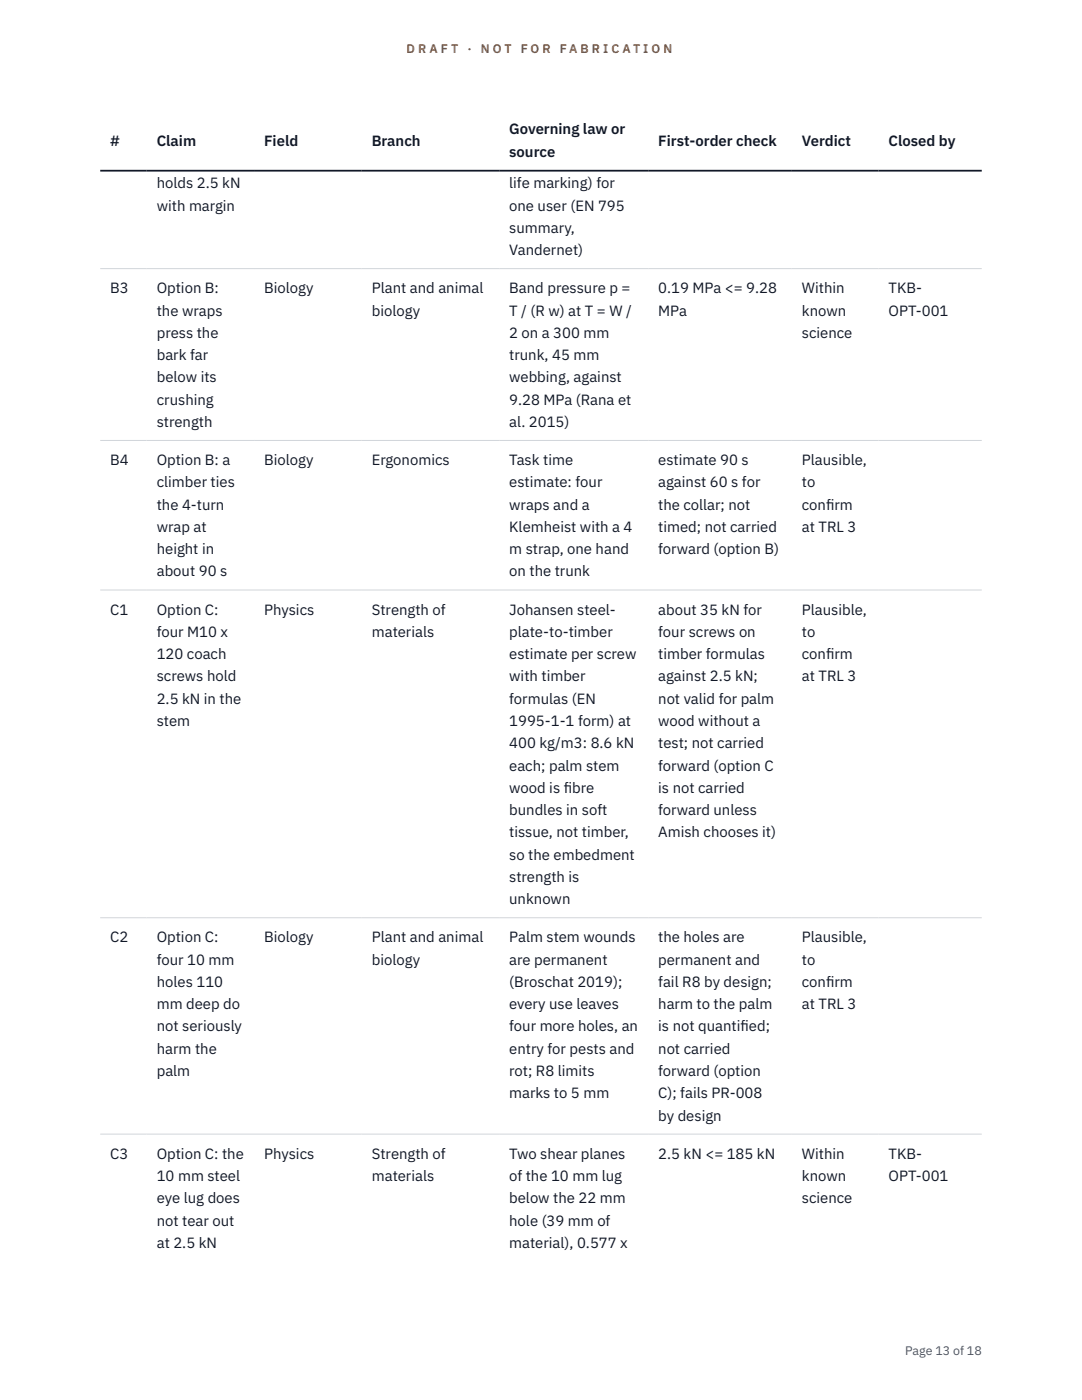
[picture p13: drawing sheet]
<svg xmlns="http://www.w3.org/2000/svg" width="216mm" height="279mm" viewBox="0 0 216 279" stroke-linecap="round" stroke-linejoin="round" font-family="sans-serif">
<defs><g id="words">
<g font-size="3" fill="#111827">
<text x="22" y="29.1">#</text>
<text x="31.3" y="29.1">Claim</text>
<text x="52.7" y="29.1">Field</text>
<text x="74.2" y="29.1">Branch</text>
<text x="101.6" y="26.8">Governing law or</text>
<text x="131.3" y="29.1">First-order check</text>
<text x="160" y="29.1">Verdict</text>
<text x="177.3" y="29.1">Closed by</text>
<text x="101.6" y="31.3">source</text>
<text x="31.3" y="37.6">holds 2.5 kN</text>
<text x="101.6" y="37.6">life marking) for</text>
<text x="31.3" y="42">with margin</text>
<text x="101.6" y="42">one user (EN 795</text>
<text x="101.6" y="46.5">summary,</text>
<text x="101.6" y="50.9">Vandernet)</text>
<text x="22" y="58.5">B3</text>
<text x="31.3" y="58.5">Option B:</text>
<text x="52.7" y="58.5">Biology</text>
<text x="74.2" y="58.5">Plant and animal</text>
<text x="101.6" y="58.5">Band pressure p =</text>
<text x="131.3" y="58.5">0.19 MPa &lt;= 9.28</text>
<text x="160" y="58.5">Within</text>
<text x="177.3" y="58.5">TKB-</text>
<text x="31.3" y="63">the wraps</text>
<text x="74.2" y="63">biology</text>
<text x="101.6" y="63">T / (R w) at T = W /</text>
<text x="131.3" y="63">MPa</text>
<text x="160" y="63">known</text>
<text x="177.3" y="63">OPT-001</text>
<text x="31.3" y="67.4">press the</text>
<text x="31.3" y="71.9">bark far</text>
<text x="101.6" y="67.4">2 on a 300 mm</text>
<text x="101.6" y="71.9">trunk, 45 mm</text>
<text x="160" y="67.4">science</text>
<text x="31.3" y="76.3">below its</text>
<text x="101.6" y="76.3">webbing, against</text>
<text x="31.3" y="80.8">crushing</text>
<text x="101.6" y="80.8">9.28 MPa (Rana et</text>
<text x="31.3" y="85.2">strength</text>
<text x="101.6" y="85.2">al. 2015)</text>
<text x="22" y="92.8">B4</text>
<text x="31.3" y="92.8">Option B: a</text>
<text x="52.7" y="92.8">Biology</text>
<text x="74.2" y="92.8">Ergonomics</text>
<text x="101.6" y="92.8">Task time</text>
<text x="131.3" y="92.8">estimate 90 s</text>
<text x="160" y="92.8">Plausible,</text>
<text x="31.3" y="97.3">climber ties</text>
<text x="31.3" y="101.7">the 4-turn</text>
<text x="101.6" y="97.3">estimate: four</text>
<text x="101.6" y="101.7">wraps and a</text>
<text x="131.3" y="97.3">against 60 s for</text>
<text x="131.3" y="101.7">the collar; not</text>
<text x="160" y="97.3">to</text>
<text x="160" y="101.7">conf</text>
<text x="164.8" y="101.7">irm</text>
<text x="31.3" y="106.2">wrap at</text>
<text x="101.6" y="106.2">Klemheist with a 4</text>
<text x="131.3" y="106.2">timed; not carried</text>
<text x="160" y="106.2">at TRL 3</text>
<text x="31.3" y="110.6">height in</text>
<text x="101.6" y="110.6">m strap, one hand</text>
<text x="131.3" y="110.6">forward (option B)</text>
<text x="31.3" y="115">about 90 s</text>
<text x="101.6" y="115">on the trunk</text>
<text x="22" y="122.7">C1</text>
<text x="31.3" y="122.7">Option C:</text>
<text x="52.7" y="122.7">Physics</text>
<text x="74.2" y="122.7">Strength of</text>
<text x="101.6" y="122.7">Johansen steel-</text>
<text x="131.3" y="122.7">about 35 kN for</text>
<text x="160" y="122.7">Plausible,</text>
<text x="31.3" y="127.1">four M10 x</text>
<text x="31.3" y="131.6">120 coach</text>
<text x="74.2" y="127.1">materials</text>
<text x="101.6" y="127.1">plate-to-timber</text>
<text x="101.6" y="131.6">estimate per screw</text>
<text x="131.3" y="127.1">four screws on</text>
<text x="131.3" y="131.6">timber formulas</text>
<text x="160" y="127.1">to</text>
<text x="160" y="131.6">conf</text>
<text x="164.8" y="131.6">irm</text>
<text x="31.3" y="136">screws hold</text>
<text x="101.6" y="136">with timber</text>
<text x="131.3" y="136">against 2.5 kN;</text>
<text x="160" y="136">at TRL 3</text>
<text x="31.3" y="140.5">2.5 kN in the</text>
<text x="101.6" y="140.5">formulas (EN</text>
<text x="131.3" y="140.5">not valid for palm</text>
<text x="31.3" y="144.9">stem</text>
<text x="101.6" y="144.9">1995-1-1 form) at</text>
<text x="101.6" y="149.3">400 kg/m3: 8.6 kN</text>
<text x="131.3" y="144.9">wood without a</text>
<text x="131.3" y="149.3">test; not carried</text>
<text x="101.6" y="153.8">each; palm stem</text>
<text x="131.3" y="153.8">forward (option C</text>
<text x="101.6" y="158.2">wood is f</text>
<text x="112.5" y="158.2">ibre</text>
<text x="131.3" y="158.2">is not carried</text>
<text x="101.6" y="162.7">bundles in soft</text>
<text x="101.6" y="167.1">tissue, not timber,</text>
<text x="131.3" y="162.7">forward unless</text>
<text x="131.3" y="167.1">Amish chooses it)</text>
<text x="101.6" y="171.6">so the embedment</text>
<text x="101.6" y="176">strength is</text>
<text x="101.6" y="180.5">unknown</text>
<text x="22" y="188.1">C2</text>
<text x="31.3" y="188.1">Option C:</text>
<text x="52.7" y="188.1">Biology</text>
<text x="74.2" y="188.1">Plant and animal</text>
<text x="101.6" y="188.1">Palm stem wounds</text>
<text x="131.3" y="188.1">the holes are</text>
<text x="160" y="188.1">Plausible,</text>
<text x="31.3" y="192.5">four 10 mm</text>
<text x="31.3" y="197">holes 110</text>
<text x="74.2" y="192.5">biology</text>
<text x="101.6" y="192.5">are permanent</text>
<text x="101.6" y="197">(Broschat 2019);</text>
<text x="131.3" y="192.5">permanent and</text>
<text x="131.3" y="197">fail R8 by design;</text>
<text x="160" y="192.5">to</text>
<text x="160" y="197">conf</text>
<text x="164.8" y="197">irm</text>
<text x="31.3" y="201.4">mm deep do</text>
<text x="101.6" y="201.4">every use leaves</text>
<text x="131.3" y="201.4">harm to the palm</text>
<text x="160" y="201.4">at TRL 3</text>
<text x="31.3" y="205.9">not seriously</text>
<text x="101.6" y="205.9">four more holes, an</text>
<text x="131.3" y="205.9">is not quantif</text>
<text x="147.8" y="205.9">ied;</text>
<text x="31.3" y="210.3">harm the</text>
<text x="31.3" y="214.7">palm</text>
<text x="101.6" y="210.3">entry for pests and</text>
<text x="101.6" y="214.7">rot; R8 limits</text>
<text x="131.3" y="210.3">not carried</text>
<text x="131.3" y="214.7">forward (option</text>
<text x="101.6" y="219.2">marks to 5 mm</text>
<text x="131.3" y="219.2">C); fails PR-008</text>
<text x="131.3" y="223.6">by design</text>
<text x="22" y="231.3">C3</text>
<text x="31.3" y="231.3">Option C: the</text>
<text x="52.7" y="231.3">Physics</text>
<text x="74.2" y="231.3">Strength of</text>
<text x="101.6" y="231.3">Two shear planes</text>
<text x="131.3" y="231.3">2.5 kN &lt;= 185 kN</text>
<text x="160" y="231.3">Within</text>
<text x="177.3" y="231.3">TKB-</text>
<text x="31.3" y="235.7">10 mm steel</text>
<text x="74.2" y="235.7">materials</text>
<text x="101.6" y="235.7">of the 10 mm lug</text>
<text x="160" y="235.7">known</text>
<text x="177.3" y="235.7">OPT-001</text>
<text x="31.3" y="240.1">eye lug does</text>
<text x="31.3" y="244.6">not tear out</text>
<text x="101.6" y="240.1">below the 22 mm</text>
<text x="101.6" y="244.6">hole (39 mm of</text>
<text x="160" y="240.1">science</text>
<text x="31.3" y="249">at 2.5 kN</text>
<text x="101.6" y="249">material), 0.577 x</text>
</g>
<g font-size="2.5" fill="#b45309">
<text x="81.1" y="10.5">D R A F T</text>
<text x="93.3" y="10.5">·</text>
<text x="95.9" y="10.5">N O T</text>
<text x="103.9" y="10.5">F O R</text>
<text x="111.7" y="10.5">F A B R I C A T I O N</text>
</g>
<text font-size="2.5" fill="#4b5563" x="180.6" y="270.3">Page 13 of 18</text>
</g></defs>
<path d="M20 53.6h175.9M20 87.9h175.9M20 117.7h175.9M20 183.2h175.9M20 226.3h175.9" fill="none" stroke="#d1d5db" stroke-width=".2"/>
<path d="M20 34.1h175.9" fill="none" stroke="#111827" stroke-width=".35"/>
<use href="#words"/>
</svg>
